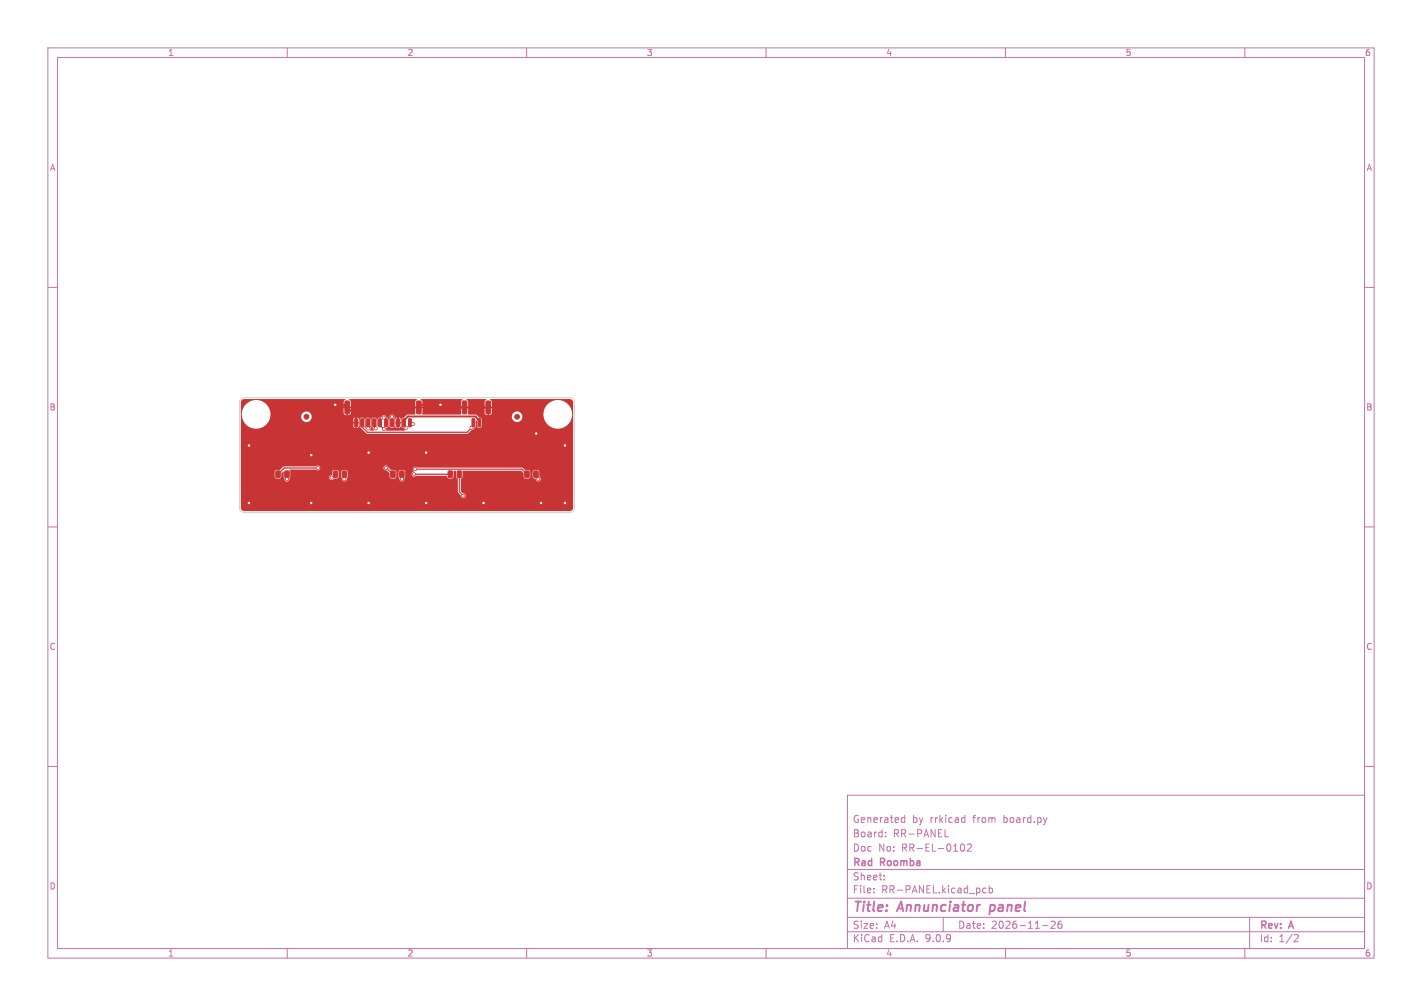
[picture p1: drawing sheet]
<svg xmlns="http://www.w3.org/2000/svg" width="297mm" height="210mm" viewBox="0 0 297 210" stroke-linecap="round" stroke-linejoin="round" font-family="sans-serif">
<defs><g id="words">
<g font-size="2.8" fill="#c872ab">
<text x="178" y="190.9">Title:</text>
<text x="187.7" y="190.9">Annunciator</text>
<text x="207.6" y="190.9">panel</text>
</g>
<g font-size="2.1" fill="#c872ab">
<text x="178" y="172">Generated</text>
<text x="190.5" y="172">by</text>
<text x="194.3" y="172">rrkicad</text>
<text x="203.4" y="172">from</text>
<text x="209.8" y="172">board.py</text>
<text x="178" y="178">Doc</text>
<text x="178" y="175">Board:</text>
<text x="183.4" y="178">No:</text>
<text x="186.5" y="175">RR-PANEL</text>
<text x="188.4" y="178">RR-EL-0102</text>
<text x="178" y="184">Sheet:</text>
<text x="178" y="181.2">Rad</text>
<text x="184" y="181.2">Roomba</text>
<text x="178" y="186.7">File:</text>
<text x="184.1" y="186.7">RR-PANEL.kicad_pcb</text>
<text x="178" y="196.9">KiCad</text>
<text x="178" y="194.1">Size:</text>
<text x="184.7" y="194.1">A4</text>
<text x="185.7" y="196.9">E.D.A.</text>
<text x="193.3" y="196.9">9.0.9</text>
<text x="200" y="194.1">Date:</text>
<text x="207" y="194.1">2026-11-26</text>
<text x="263" y="194.3">Rev:</text>
<text x="263" y="196.9">Id:</text>
<text x="267.1" y="196.9">1/2</text>
<text x="269.4" y="194.3">A</text>
</g>
<g font-size="1.8" fill="#c872ab">
<text x="35" y="11.9">1</text>
<text x="85" y="11.9">2</text>
<text x="135" y="11.9">3</text>
<text x="185" y="11.9">4</text>
<text x="235" y="11.9">5</text>
<text x="285" y="11.9">6</text>
<text x="10.3" y="35.9">A</text>
<text x="285.4" y="35.9">A</text>
<text x="10.3" y="85.9">B</text>
<text x="285.3" y="85.9">B</text>
<text x="10.3" y="135.9">C</text>
<text x="285.3" y="135.9">C</text>
<text x="10.3" y="185.9">D</text>
<text x="285.3" y="185.9">D</text>
<text x="35" y="199.9">1</text>
<text x="85" y="199.9">2</text>
<text x="135" y="199.9">3</text>
<text x="185" y="199.9">4</text>
<text x="235" y="199.9">5</text>
<text x="285" y="199.9">6</text>
</g>
</g></defs>
<g fill="none" stroke="#c872ab" stroke-width=".21">
<path d="M10 10h277v190h-277zM12 12h273v186h-273zM60 10v2M110 10v2M160 10v2M210 10v2M260 10v2M10 60h2M285 60h2M10 110h2M285 110h2M10 160h2"/>
<path d="M177 166h108v32h-108zM185 174.6v.1M185 173.8v.1M188.4 171.6h.6M188.4 170.8h.6M189 170.2v1.5M197.4 174.7h.7M200.6 176.8l.1-.5 .3-.1a.8 .8 0 0 1 .5 .7 .8 .8 0 0 1-.5 .8l-.3-.1-.1-.5M201.1 170.7l.4 .1M201.5 171.6l-.4 .1M201.5 170.2v1.5M202 176.3l.6-.1 .3 .4-.9 1.1h.9"/>
<path d="M218.7 170.7l-.4 1M285 160h2M60 198v2M110 198v2M160 198v2M177 194.5h108M177 191.5h108M177 187.5h108M177 181.5h108M182.5 186.3v.1M182.5 185.5v.1M184.7 183.6v.1"/>
<path d="M184.7 182.8v.1M197 191.5v3M205.2 186.1l.3 .3 .5-.1M206 185.5l-.5-.1-.3 .3M206.6 185.5l.4-.1 .3 .3-.1 .6h-.6M206.6 184.9v1.5M210 198v2M217.7 193.2h1.2M219.5 192.4l.6-.1 .3 .4-.9 1.1h.9M221.7 192.3l-.5 .1a1.01 1.01 0 0 0 0 1.4l.5-.1 .1-.5-.3-.3h-.4l-.1 .3M260 198v2M261 191.5v6.5"/>
<path d="M270.5 195.1l.5 .1 .2 .3-1 1.1h1"/>
</g>
<path d="M206.9 188.9l-.3 2" fill="none" stroke="#c872ab" stroke-width=".4"/>
<g fill="#c83434" stroke="#c83434" stroke-width=".21">
<path d="M99.9 87.4l.5 .1-.1 1.6-.5-.1z"/>
<path d="M98.6 87.4l.6 .1-.1 1.6-.5-.1z"/>
<path d="M101.5 83.8l.7-.1 .3 .2v2.3l-.2 .2h-.6l-.2-.2z"/>
<path d="M96.6 83.8l.7-.1 .2 .2v2.3l-.1 .2h-.6l-.3-.2z"/>
<path d="M57.6 98.4l.7-.1 .2 .2 .1 1-.2 .2h-.6l-.2-.2z"/>
<path d="M59.5 98.4l.7-.1 .2 .2v1l-.1 .2h-.6l-.2-.2z"/>
<path d="M109.6 98.4l.7-.1 .2 .2v1l-.1 .2h-.6l-.2-.2z"/>
<path d="M111.5 98.4l.7-.1 .2 .2v1l-.1 .2h-.6l-.2-.2z"/>
<path d="M81.6 98.4l.7-.1 .2 .2v1l-.1 .2h-.6l-.2-.2z"/>
<path d="M83.5 98.4l.7-.1 .2 .2v1l-.1 .2h-.6l-.2-.2z"/>
<path d="M69.6 98.4l.7-.1 .2 .2v1l-.1 .2h-.6l-.2-.2z"/>
<path d="M71.5 98.4l.7-.1 .2 .2v1l-.1 .2h-.6l-.2-.2z"/>
<path d="M93.6 98.4l.7-.1 .2 .2 .1 1-.2 .2h-.6l-.2-.2z"/>
<path d="M95.5 98.4l.7-.1 .2 .2v1l-.1 .2h-.6l-.2-.2z"/>
<path d="M85.4 87.4l.5 .1-.1 1.6-.5-.1z"/>
<path d="M84.1 87.4l.6 .1-.1 1.6-.5-.1z"/>
<path d="M82.9 87.4l.5 .1-.1 1.6-.5-.1z"/>
<path d="M81.6 87.4l.6 .1-.1 1.6-.5-.1z"/>
<path d="M80.4 87.4l.5 .1-.1 1.6-.5-.1z"/>
<path d="M79.1 87.4l.6 .1-.1 1.6-.5-.1z"/>
<path d="M77.9 87.4l.5 .1-.1 1.6-.5-.1z"/>
<path d="M76.6 87.4l.6 .1-.1 1.6-.5-.1z"/>
<path d="M75.4 87.4l.5 .1-.1 1.6-.5-.1z"/>
<path d="M74.1 87.4l.6 .1-.1 1.6-.5-.1z"/>
<path d="M87 83.8l.7-.1 .3 .2v2.3l-.2 .2h-.6l-.2-.2z"/>
<path d="M72.1 83.8l.7-.1 .2 .2v2.3l-.1 .2h-.6l-.3-.2z"/>
<circle cx="64" cy="87" r=".5"/>
<circle cx="108" cy="87" r=".5"/>
<circle cx="81.9" cy="87.1" r=".3"/>
<circle cx="66.4" cy="97.7" r=".3"/>
<circle cx="59.9" cy="100" r=".3"/>
<circle cx="86.2" cy="88.5" r=".3"/>
<circle cx="80.2" cy="87.2" r=".3"/>
<circle cx="69.3" cy="99.7" r=".3"/>
<circle cx="71.9" cy="100" r=".3"/>
<circle cx="80.2" cy="89.6" r=".3"/>
<circle cx="80.6" cy="97.7" r=".3"/>
<circle cx="83.9" cy="100" r=".3"/>
<circle cx="76.9" cy="89.4" r=".3"/>
<circle cx="86.5" cy="99" r=".3"/>
<circle cx="96.7" cy="103.5" r=".3"/>
<circle cx="78.5" cy="89.4" r=".3"/>
<circle cx="86.7" cy="97.9" r=".3"/>
<circle cx="112.4" cy="100" r=".3"/>
<circle cx="84.9" cy="89.3" r=".3"/>
<circle cx="65" cy="105" r=".3"/>
<circle cx="118" cy="105" r=".3"/>
<circle cx="52" cy="105" r=".3"/>
<circle cx="89" cy="105" r=".3"/>
<circle cx="65" cy="95" r=".3"/>
<circle cx="52" cy="93" r=".3"/>
<circle cx="77" cy="105" r=".3"/>
<circle cx="89" cy="94.5" r=".3"/>
<circle cx="113" cy="105" r=".3"/>
<circle cx="92" cy="84.5" r=".3"/>
<circle cx="112" cy="90.5" r=".3"/>
<circle cx="70" cy="84.5" r=".3"/>
<circle cx="77" cy="94.5" r=".3"/>
<circle cx="101" cy="105" r=".3"/>
<circle cx="118" cy="93" r=".3"/>
<circle cx="98.5" cy="89.3" r=".3"/>
</g>
<path d="M66.4 97.7h-7l-1.3 1.3M70.1 99l-.8 .7M75.6 88.3v.8l1.1 1.1h20.9l1.3-1.3v-.6M76.9 88.3v1.1M78.1 88.3v.8l.4 .3M79.4 88.3v.5l.8 .8M80.2 87.2l.4 .5v.6M80.6 97.7l1.5 1.3M81.9 87.1v1.2M86.5 99h7.6M86.7 97.9h22.3l1.1 1.1" fill="none" stroke="#c83434" stroke-width=".25"/>
<path d="M59.9 99v1M71.9 99v1M83.9 99v1M95.9 99v3.7l.8 .8M111.9 99v.5l.5 .5" fill="none" stroke="#c83434" stroke-width=".21"/>
<path d="M70 84.5h2l1.2 1.2h9.9M74.4 85.7v2.6M83.1 85.7v2.6M85.6 88.3h.4l.2 .2M100.1 88.3v-.5l-.8-.9h-14.1l-.8 .9v1l.5 .5M102 85.1h-9.5l-.5-.6h-4l-.5 .6h-3.7l-.7 .6M52 105h66" fill="none" stroke="#c83434" stroke-width=".4"/>
<path d="M50.5 83.5l.5-.2h21l.1 .1-.3 .4v1.1h1.5v-1.1l-.4-.3 .1-.2h14l.1 .1-.4 .4v1.1h1.5v-1.1l-.3-.3v-.2h8.6l.1 .1-.3 .4v1.1h1.5v-1.1l-.4-.3 .1-.2h4l.1 .1-.4 .4v1.1h1.5v-1.1l-.3-.3v-.2h16.6a.7 .7 0 0 1 .7 .7v22a.7 .7 0 0 1-.7 .7h-68a.7 .7 0 0 1-.7-.7v-7.5h7.1v1.2l.3 .2h.7l.3-.2 .1-.9 .3-.4 .3 1.4a.54 .54 0 0 0 .4 .7 .54 .54 0 0 0 .6-.6l.2-.3h8.2a.54 .54 0 0 0 .4 .6 .54 .54 0 0 0 .6-.3h.6l.3-.2 .1-1.2h.4l.1 1 .1 .3a.57 .57 0 0 0 .6 .7 .57 .57 0 0 0 .5-.7l.1-1.3-.4-.4h-.7l-.3 .4h-.4l-.4-.4h-.8l-.2 .4v.7l-.4 .1-.2 .3h-8.2l-.1-1.6h5.5a.5 .5 0 0 0 .6 .1 .5 .5 0 0 0 .3-.5h13.2v.2a.59 .59 0 0 0 .7 .4l.5 .5 .1 .8 .3 .4 .9-.1 .2-1.3h.4l.1 1 .1 .3a.57 .57 0 0 0 .6 .7 .57 .57 0 0 0 .5-.7l.1-.9h1.4v.2a.53 .53 0 0 0 .3 .4 .53 .53 0 0 0 .6-.2h6.4l.3 .6h.8l.3-.4v-1.2h.5l.1 1.2 .3 .5v2.7l.6 .7a.51 .51 0 0 0 .6 .6 .51 .51 0 0 0 .5-.6 .51 .51 0 0 0-.7-.4l-.4-.5v-2.5l.4-.5 .1-1.2h12.1l.6 .5v.7l.2 .4h.8l.2-.1 .2-1.3h.4v1a.52 .52 0 0 0 .7 .4 .53 .53 0 0 0 .8 .5 .53 .53 0 0 0-.1-.9v-1l-.2-.4h-.8l-.4 .4h-.4l-.3-.4h-.8l-.6-.5h-22a.54 .54 0 0 0-.8 .1 .54 .54 0 0 0 .1 .8l-.4 .4h-1.4v-.4l-.2-.4h-.8l-.4 .4h-.4l-.3-.4h-.9l-.8-.9a.5 .5 0 0 0-.7 .4h-13.2l-.5-.4-.4 .2h-6.7l-.8 .7h-.9l-.2 .4h-7.1v-12h.2a3 3 0 0 0 2 2.8 3 3 0 0 0 3.3-.9h18v.7l.4 .3v-1h.3v1l.4-.3v-.7h-19.1l.5-.8 .2-.7h6.4a1.1 1.1 0 0 0 .8 1.2 1.1 1.1 0 0 0 1.3-.6h8.8v.6h.4v-.9h.3v.9h.4v-.6h.2l.1 1.7 1.5 1.4h20.9l1.7-1.4 .1-1.4 .2 .1 .1 1.3 .2 .1 .7-.1v-1.8l-.8-.5h7.1v.2a1.1 1.1 0 0 0 1.4 1 1.1 1.1 0 0 0 .7-1.6h4.5v.4a3 3 0 0 0 4.7 2.1 3 3 0 0 0-.3-5.2 3 3 0 0 0-4.4 2.7l-4.6-.1a1.1 1.1 0 0 0-1.2-.5 1.1 1.1 0 0 0-.8 1h-7.1l-.5-.4h-1.6l.1-.3h3.4l.2 .3 .4 .2v-1.5h.3v1.5l.2-.1 .4-.3v-1.1h-1.5v1h-3.4v-1h-1.5l-.1 1.3h-7.9l-.1-1.3h-1.5l.1 1.3-1.8 .1-1.1 .8v1.7l.5 .3 .2 .5h-3.9v-.3a.26 .26 0 0 1 0-.3 .26 .26 0 0 1 .3-.1l.1-.2v-1.6l-.5-.4h.8v2l.1 .2h.7l.2-.8h.2v.7l.1 .2 .3 .1v-1h.3v1l.3-.2 .1-.8h-1.3v-.9h.2v.6h.4v-.9h.3v.9h.4l-.1-.8-.7-.1-.3 .3-.2-.1a.57 .57 0 0 0-.2-.7 .57 .57 0 0 0-.7 .1l-.1 .2h-.8a.57 .57 0 0 0-.6-.3 .57 .57 0 0 0-.4 .5h-.5l-.2 .2-.1 1.6-.2-.1v-1.6l-.3-.1-.6 .1-.1 1.7 .4 .4 .1 .4-.1 .1-.7-.1 .1-2.3-.3-.3h-.5l-.2 .2v2l-.3-.3v-1.6l-.2-.3h-.5l-.3 .3h-.2l-.3-.3h-.5l-.3 .3h-8.8a1.09 1.09 0 0 0-.2-1.3h7l.1 .3 .5 .2v-1.5h.3v1.5l.2-.1 .4-.3v-1.1h-1.5v1h-7a1.1 1.1 0 0 0-1.2-.2 1.1 1.1 0 0 0-.7 .9h-6.4a3 3 0 0 0-2.8-3.4 3 3 0 0 0-3.2 3h-.2v-2.5z" fill="#c83434"/>
<path d="M50.3 83.3l.7-.3h68a1 1 0 0 1 1 1v22a1 1 0 0 1-1 1h-68a1 1 0 0 1-1-1v-22z" fill="none" stroke="#d0d2cd" stroke-width=".21"/>
<g fill="#fff" stroke="#fff" stroke-width=".21">
<circle cx="81.9" cy="87.1" r=".15"/>
<circle cx="66.4" cy="97.7" r=".15"/>
<circle cx="59.9" cy="100" r=".15"/>
<circle cx="86.2" cy="88.5" r=".15"/>
<circle cx="80.2" cy="87.2" r=".15"/>
<circle cx="69.3" cy="99.7" r=".15"/>
<circle cx="71.9" cy="100" r=".15"/>
<circle cx="80.2" cy="89.6" r=".15"/>
<circle cx="80.6" cy="97.7" r=".15"/>
<circle cx="83.9" cy="100" r=".15"/>
<circle cx="76.9" cy="89.4" r=".15"/>
<circle cx="86.5" cy="99" r=".15"/>
<circle cx="96.7" cy="103.5" r=".15"/>
<circle cx="78.5" cy="89.4" r=".15"/>
<circle cx="86.7" cy="97.9" r=".15"/>
<circle cx="112.4" cy="100" r=".15"/>
<circle cx="84.9" cy="89.3" r=".15"/>
<circle cx="65" cy="105" r=".15"/>
<circle cx="118" cy="105" r=".15"/>
<circle cx="52" cy="105" r=".15"/>
<circle cx="89" cy="105" r=".15"/>
<circle cx="65" cy="95" r=".15"/>
<circle cx="52" cy="93" r=".15"/>
<circle cx="77" cy="105" r=".15"/>
<circle cx="89" cy="94.5" r=".15"/>
<circle cx="113" cy="105" r=".15"/>
<circle cx="92" cy="84.5" r=".15"/>
<circle cx="112" cy="90.5" r=".15"/>
<circle cx="70" cy="84.5" r=".15"/>
<circle cx="77" cy="94.5" r=".15"/>
<circle cx="101" cy="105" r=".15"/>
<circle cx="118" cy="93" r=".15"/>
<circle cx="98.5" cy="89.3" r=".15"/>
<circle cx="53.5" cy="86.5" r="1.35"/>
<circle cx="116.5" cy="86.5" r="1.35"/>
</g>
<use href="#words"/>
</svg>
